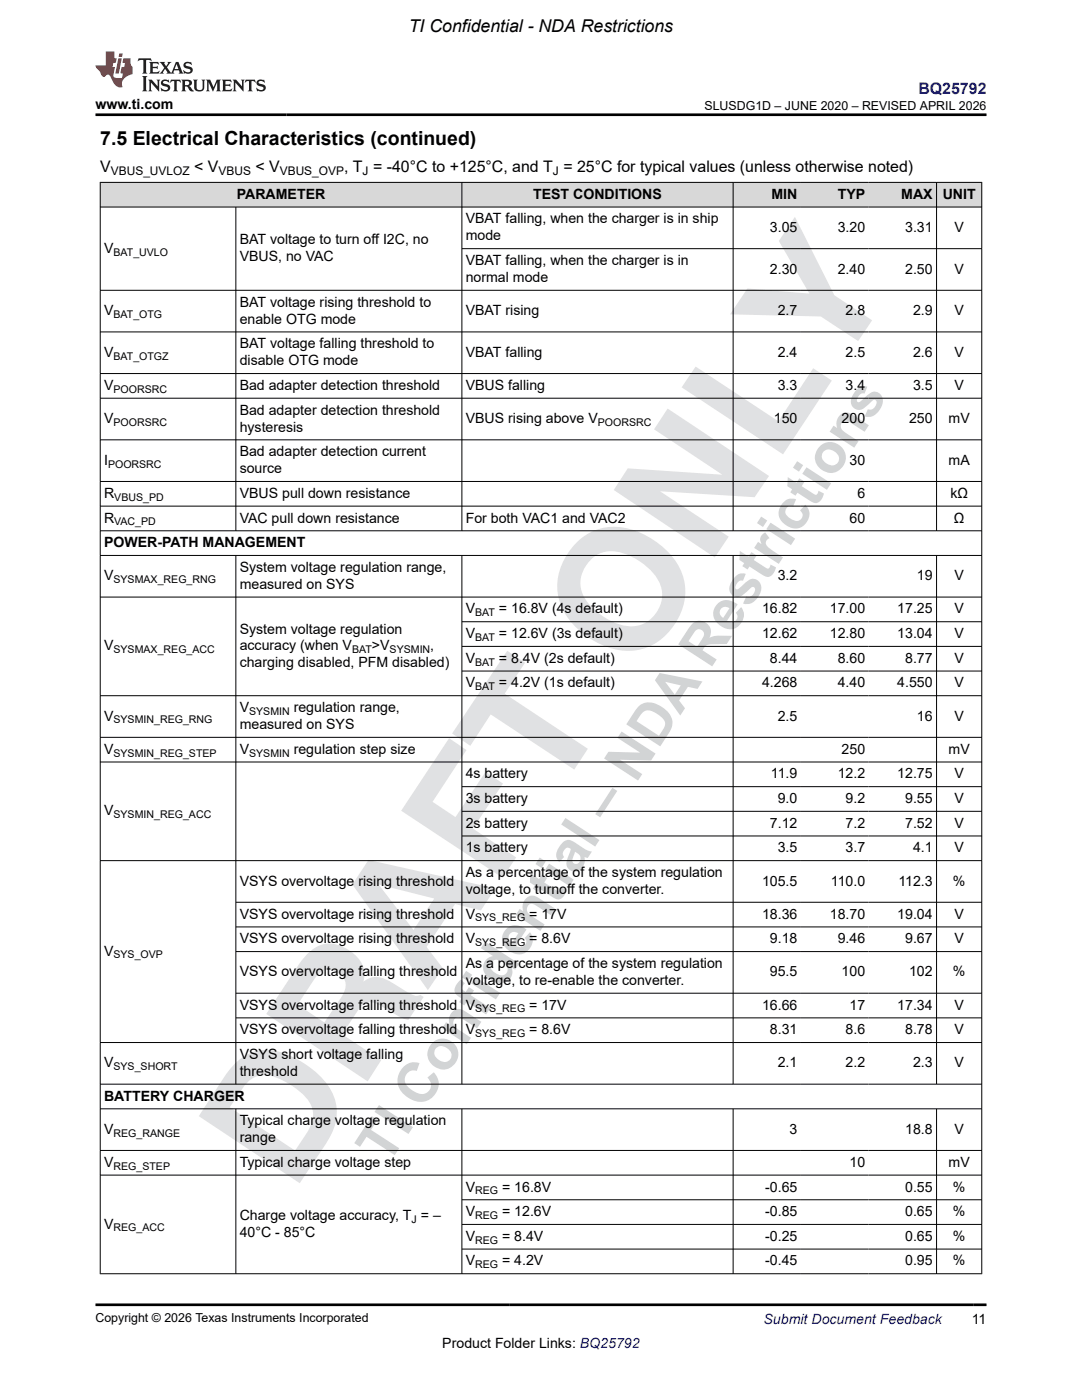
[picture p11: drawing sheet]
<svg xmlns="http://www.w3.org/2000/svg" width="216mm" height="279mm" viewBox="0 0 216 279" stroke-linecap="round" stroke-linejoin="round" font-family="sans-serif">
<defs><g id="words">
<text font-size="11.3" fill="#d2d4d5" x="77.3" y="232.7" transform="rotate(-57 77.3 232.7)">TI Confidential – NDA Restrictions</text>
<text font-size="3.9" x="20" y="28.8">7.5 Electrical Characteristics (continued)</text>
<text font-size="3.5" x="81.6" y="6.3">TI Confidential - NDA Restrictions</text>
<text font-size="3.2" fill="#00f" x="183.3" y="18.7">BQ25792</text>
<g font-size="3.2">
<text x="20" y="34.3">V</text>
<text x="38.7" y="34.3">&lt; V</text>
<text x="51" y="34.3">&lt; V</text>
<text x="68.7" y="34.3">, T = -40°C to +125°C, and T = 25°C for typical values (unless otherwise noted)</text>
</g>
<g font-size="2.8">
<text x="19" y="21.8">www.ti.com</text>
<text x="47.2" y="39.7">PARAMETER</text>
<text x="106.4" y="39.7">TEST CONDITIONS</text>
<text x="153.9" y="39.7">MIN</text>
<text x="167.2" y="39.7">TYP</text>
<text x="179.8" y="39.7">MAX</text>
<text x="188.1" y="39.7">UNIT</text>
<text x="92.9" y="44.6">VBAT falling, when the charger is in ship</text>
<text x="92.9" y="48">mode</text>
<text x="153.6" y="46.3">3.05</text>
<text x="167.1" y="46.3">3.20</text>
<text x="180.6" y="46.3">3.31</text>
<text x="190.4" y="46.3">V</text>
<text x="20.8" y="50.4">V</text>
<text x="47.8" y="48.7">BAT voltage to turn off I2C, no</text>
<text x="47.8" y="52.1">VBUS, no VAC</text>
<text x="92.9" y="52.9">VBAT falling, when the charger is in</text>
<text x="92.9" y="56.3">normal mode</text>
<text x="153.6" y="54.6">2.30</text>
<text x="167.1" y="54.6">2.40</text>
<text x="180.6" y="54.6">2.50</text>
<text x="190.4" y="54.6">V</text>
<text x="20.8" y="62.9">V</text>
<text x="47.8" y="61.2">BAT voltage rising threshold to</text>
<text x="47.8" y="64.6">enable OTG mode</text>
<text x="92.9" y="62.9">VBAT rising</text>
<text x="155.2" y="62.9">2.7</text>
<text x="168.7" y="62.9">2.8</text>
<text x="182.2" y="62.9">2.9</text>
<text x="190.4" y="62.9">V</text>
<text x="20.8" y="71.2">V</text>
<text x="47.8" y="69.5">BAT voltage falling threshold to</text>
<text x="92.9" y="71.2">VBAT falling</text>
<text x="155.2" y="71.2">2.4</text>
<text x="168.7" y="71.2">2.5</text>
<text x="182.2" y="71.2">2.6</text>
<text x="190.4" y="71.2">V</text>
<text x="20.8" y="77.8">V</text>
<text x="47.8" y="72.9">disable OTG mode</text>
<text x="47.8" y="77.8">Bad adapter detection threshold</text>
<text x="92.9" y="77.8">VBUS falling</text>
<text x="155.2" y="77.8">3.3</text>
<text x="168.7" y="77.8">3.4</text>
<text x="182.2" y="77.8">3.5</text>
<text x="190.4" y="77.8">V</text>
<text x="47.8" y="82.7">Bad adapter detection threshold</text>
<text x="20.8" y="84.4">V</text>
<text x="47.8" y="86.1">hysteresis</text>
<text x="92.9" y="84.4">VBUS rising above V</text>
<text x="154.4" y="84.4">150</text>
<text x="167.9" y="84.4">200</text>
<text x="181.4" y="84.4">250</text>
<text x="189.3" y="84.4">mV</text>
<text x="20.8" y="92.7">I</text>
<text x="47.8" y="91.1">Bad adapter detection current</text>
<text x="47.8" y="94.4">source</text>
<text x="169.5" y="92.7">30</text>
<text x="189.3" y="92.7">mA</text>
<text x="20.8" y="99.4">R</text>
<text x="47.8" y="99.4">VBUS pull down resistance</text>
<text x="171.1" y="99.4">6</text>
<text x="189.6" y="99.4">kΩ</text>
<text x="20.8" y="104.3">R</text>
<text x="47.8" y="104.3">VAC pull down resistance</text>
<text x="92.9" y="104.3">For both VAC1 and VAC2</text>
<text x="169.5" y="104.3">60</text>
<text x="190.3" y="104.3">Ω</text>
<text x="20.8" y="109.2">POWER-PATH MANAGEMENT</text>
<text x="20.8" y="115.8">V</text>
<text x="47.8" y="114.1">System voltage regulation range,</text>
<text x="47.8" y="117.5">measured on SYS</text>
<text x="155.2" y="115.8">3.2</text>
<text x="183" y="115.8">19</text>
<text x="190.4" y="115.8">V</text>
<text x="92.9" y="122.4">V</text>
<text x="99.6" y="122.4">= 16.8V (4s default)</text>
<text x="152" y="122.4">16.82</text>
<text x="165.6" y="122.4">17.00</text>
<text x="179" y="122.4">17.25</text>
<text x="190.4" y="122.4">V</text>
<text x="20.8" y="129.8">V</text>
<text x="47.8" y="126.4">System voltage regulation</text>
<text x="47.8" y="129.8">accuracy (when V</text>
<text x="74.2" y="129.8">&gt;V</text>
<text x="85.9" y="129.8">,</text>
<text x="92.9" y="127.4">V</text>
<text x="99.6" y="127.4">= 12.6V (3s default)</text>
<text x="152" y="127.4">12.62</text>
<text x="165.6" y="127.4">12.80</text>
<text x="179" y="127.4">13.04</text>
<text x="190.4" y="127.4">V</text>
<text x="47.8" y="133.2">charging disabled, PFM disabled)</text>
<text x="92.9" y="132.3">V</text>
<text x="92.9" y="137.2">V</text>
<text x="99.6" y="132.3">= 8.4V (2s default)</text>
<text x="99.6" y="137.2">= 4.2V (1s default)</text>
<text x="152" y="137.2">4.268</text>
<text x="153.6" y="132.3">8.44</text>
<text x="167.1" y="132.3">8.60</text>
<text x="167.1" y="137.2">4.40</text>
<text x="179" y="137.2">4.550</text>
<text x="180.6" y="132.3">8.77</text>
<text x="190.4" y="132.3">V</text>
<text x="190.4" y="137.2">V</text>
<text x="20.8" y="143.8">V</text>
<text x="47.8" y="142.1">V</text>
<text x="58.6" y="142.1">regulation range,</text>
<text x="155.2" y="143.8">2.5</text>
<text x="183" y="143.8">16</text>
<text x="190.4" y="143.8">V</text>
<text x="47.8" y="145.5">measured on SYS</text>
<text x="20.8" y="150.4">V</text>
<text x="47.8" y="150.4">V</text>
<text x="58.6" y="150.4">regulation step size</text>
<text x="92.9" y="155.3">4s battery</text>
<text x="153.8" y="155.3">11.9</text>
<text x="167.1" y="155.3">12.2</text>
<text x="167.9" y="150.4">250</text>
<text x="179" y="155.3">12.75</text>
<text x="189.3" y="150.4">mV</text>
<text x="190.4" y="155.3">V</text>
<text x="92.9" y="160.3">3s battery</text>
<text x="155.2" y="160.3">9.0</text>
<text x="168.7" y="160.3">9.2</text>
<text x="180.6" y="160.3">9.55</text>
<text x="190.4" y="160.3">V</text>
<text x="20.8" y="162.7">V</text>
<text x="92.9" y="165.2">2s battery</text>
<text x="153.6" y="165.2">7.12</text>
<text x="168.7" y="165.2">7.2</text>
<text x="180.6" y="165.2">7.52</text>
<text x="190.4" y="165.2">V</text>
<text x="92.9" y="170.1">1s battery</text>
<text x="155.2" y="170.1">3.5</text>
<text x="168.7" y="170.1">3.7</text>
<text x="182.2" y="170.1">4.1</text>
<text x="190.4" y="170.1">V</text>
<text x="47.8" y="176.7">VSYS overvoltage rising threshold</text>
<text x="92.9" y="175">As a percentage of the system regulation</text>
<text x="92.9" y="178.4">voltage, to turnoff the converter.</text>
<text x="152" y="176.7">105.5</text>
<text x="165.8" y="176.7">110.0</text>
<text x="179.3" y="176.7">112.3</text>
<text x="190.1" y="176.7">%</text>
<text x="47.8" y="183.3">VSYS overvoltage rising threshold</text>
<text x="92.9" y="183.3">V</text>
<text x="105.6" y="183.3">= 17V</text>
<text x="152" y="183.3">18.36</text>
<text x="165.6" y="183.3">18.70</text>
<text x="179" y="183.3">19.04</text>
<text x="190.4" y="183.3">V</text>
<text x="20.8" y="190.7">V</text>
<text x="47.8" y="188.3">VSYS overvoltage rising threshold</text>
<text x="92.9" y="188.3">V</text>
<text x="105.6" y="188.3">= 8.6V</text>
<text x="153.6" y="188.3">9.18</text>
<text x="167.1" y="188.3">9.46</text>
<text x="180.6" y="188.3">9.67</text>
<text x="190.4" y="188.3">V</text>
<text x="47.8" y="194.9">VSYS overvoltage falling threshold</text>
<text x="92.9" y="193.2">As a percentage of the system regulation</text>
<text x="92.9" y="196.6">voltage, to re-enable the converter.</text>
<text x="153.6" y="194.9">95.5</text>
<text x="167.9" y="194.9">100</text>
<text x="181.4" y="194.9">102</text>
<text x="190.1" y="194.9">%</text>
<text x="47.8" y="201.5">VSYS overvoltage falling threshold</text>
<text x="92.9" y="201.5">V</text>
<text x="105.6" y="201.5">= 17V</text>
<text x="152" y="201.5">16.66</text>
<text x="169.5" y="201.5">17</text>
<text x="179" y="201.5">17.34</text>
<text x="190.4" y="201.5">V</text>
<text x="47.8" y="206.4">VSYS overvoltage falling threshold</text>
<text x="92.9" y="206.4">V</text>
<text x="105.6" y="206.4">= 8.6V</text>
<text x="153.6" y="206.4">8.31</text>
<text x="168.7" y="206.4">8.6</text>
<text x="180.6" y="206.4">8.78</text>
<text x="190.4" y="206.4">V</text>
<text x="20.8" y="213">V</text>
<text x="47.8" y="211.3">VSYS short voltage falling</text>
<text x="47.8" y="214.7">threshold</text>
<text x="155.2" y="213">2.1</text>
<text x="168.7" y="213">2.2</text>
<text x="182.2" y="213">2.3</text>
<text x="190.4" y="213">V</text>
<text x="20.8" y="219.6">BATTERY CHARGER</text>
<text x="20.8" y="226.3">V</text>
<text x="47.8" y="224.6">Typical charge voltage regulation</text>
<text x="47.8" y="227.9">range</text>
<text x="157.5" y="226.3">3</text>
<text x="180.6" y="226.3">18.8</text>
<text x="190.4" y="226.3">V</text>
<text x="20.8" y="232.9">V</text>
<text x="47.8" y="232.9">Typical charge voltage step</text>
<text x="169.5" y="232.9">10</text>
<text x="189.3" y="232.9">mV</text>
<text x="92.9" y="237.8">V</text>
<text x="100.2" y="237.8">= 16.8V</text>
<text x="152.7" y="237.8">-0.65</text>
<text x="180.6" y="237.8">0.55</text>
<text x="190.1" y="237.8">%</text>
<text x="20.8" y="245.2">V</text>
<text x="47.8" y="243.5">Charge voltage accuracy, T = –</text>
<text x="92.9" y="242.7">V</text>
<text x="100.2" y="242.7">= 12.6V</text>
<text x="152.7" y="242.7">-0.85</text>
<text x="180.6" y="242.7">0.65</text>
<text x="190.1" y="242.7">%</text>
<text x="47.8" y="246.9">40°C - 85°C</text>
<text x="92.9" y="247.6">V</text>
<text x="100.2" y="247.6">= 8.4V</text>
<text x="152.7" y="247.6">-0.25</text>
<text x="180.6" y="247.6">0.65</text>
<text x="190.1" y="247.6">%</text>
<text x="92.9" y="252.6">V</text>
<text x="100.2" y="252.6">= 4.2V</text>
<text x="152.7" y="252.6">-0.45</text>
<text x="180.6" y="252.6">0.95</text>
<text x="190.1" y="252.6">%</text>
<text x="88.3" y="269">Product Folder Links: BQ25792</text>
<text x="193.9" y="264.2">11</text>
</g>
<text font-size="2.8" fill="#00f" x="152.4" y="264.2">Submit Document Feedback</text>
<g font-size="2.5">
<text x="140.6" y="21.9">SLUSDG1D – JUNE 2020 – REVISED APRIL 2026</text>
<text x="19" y="263.9">Copyright © 2026 Texas Instruments Incorporated</text>
</g>
<g font-size="2.4">
<text x="22.1" y="34.9">VBUS_UVLOZ</text>
<text x="43.6" y="34.9">VBUS</text>
<text x="55.8" y="34.9">VBUS_OVP</text>
<text x="72.4" y="34.9">J</text>
<text x="110.3" y="34.9">J</text>
</g>
<g font-size="2.1">
<text x="22.6" y="51">BAT_UVLO</text>
<text x="22.6" y="63.5">BAT_OTG</text>
<text x="22.6" y="71.8">BAT_OTGZ</text>
<text x="22.6" y="78.4">POORSRC</text>
<text x="22.6" y="85">POORSRC</text>
<text x="119.3" y="85">POORSRC</text>
<text x="21.6" y="93.3">POORSRC</text>
<text x="22.8" y="99.9">VBUS_PD</text>
<text x="22.8" y="104.8">VAC_PD</text>
<text x="22.6" y="116.4">SYSMAX_REG_RNG</text>
<text x="94.8" y="123">BAT</text>
<text x="22.6" y="130.4">SYSMAX_REG_ACC</text>
<text x="70.3" y="130.4">BAT</text>
<text x="77.8" y="130.4">SYSMIN</text>
<text x="94.8" y="127.9">BAT</text>
<text x="94.8" y="132.8">BAT</text>
<text x="94.8" y="137.8">BAT</text>
<text x="49.7" y="142.7">SYSMIN</text>
<text x="22.6" y="144.4">SYSMIN_REG_RNG</text>
<text x="22.6" y="151">SYSMIN_REG_STEP</text>
<text x="49.7" y="151">SYSMIN</text>
<text x="22.6" y="163.3">SYSMIN_REG_ACC</text>
<text x="94.8" y="183.9">SYS_REG</text>
<text x="22.6" y="191.3">SYS_OVP</text>
<text x="94.8" y="188.8">SYS_REG</text>
<text x="94.8" y="202.1">SYS_REG</text>
<text x="94.8" y="207">SYS_REG</text>
<text x="22.6" y="213.6">SYS_SHORT</text>
<text x="22.6" y="226.8">REG_RANGE</text>
<text x="22.6" y="233.4">REG_STEP</text>
<text x="94.8" y="238.4">REG</text>
<text x="22.6" y="245.7">REG_ACC</text>
<text x="82.1" y="244">J</text>
<text x="94.8" y="243.3">REG</text>
<text x="94.8" y="248.2">REG</text>
<text x="94.8" y="253.1">REG</text>
</g>
</g></defs>
<g fill="#e0e1e3">
<path d="M46.6 212.5l-1.8 2.3-5.1 8 20.1 13.3 4.5-6.7a11.8 11.8 0 0 0 2.8-9 12.8 12.8 0 0 0-6.1-8 13.7 13.7 0 0 0-9.1-2.8 8.9 8.9 0 0 0-5.3 2.9zM49.7 215.7a5.3 5.3 0 0 1 6.2-.3 14.6 14.6 0 0 1 5.8 4.6 5 5 0 0 1 0 5.3l-2.8 4.3-13.1-8.6 2.6-3.7z" fill-rule="evenodd"/>
<path d="M61.3 190.4l-1.7 2-6.5 10 20.3 13.4 2.7-4.2-7.8-5.2 2.9-4.5a3.2 3.2 0 0 1 3-1.9 29.1 29.1 0 0 1 5.5 2.9l1.8 .6 3-4.5-.6-.5a1.97 1.97 0 0 1-2.3-.3l-.5-.3a15.7 15.7 0 0 0-5.7-2.9 3.9 3.9 0 0 0-2.9 .9 5.3 5.3 0 0 0-2.7-6.2 6.1 6.1 0 0 0-8.5 .7zM63.3 194.7a3.3 3.3 0 0 1 3.3-1 3.3 3.3 0 0 1 2.4 2.6 4.4 4.4 0 0 1-1 2.8l-3.3 4.9-5.3-3.5z" fill-rule="evenodd"/>
<path d="M73.5 171.6l-3.2 4.9 15.1 21.1 2.9-4.4-3.2-4.2 5.7-8.6 5.2 1.3 2.8-4.4zM75.6 176.5l11.1 2.8-4.2 6.3z" fill-rule="evenodd"/>
<path d="M89.6 147.3l3.5 2.4-6.8 10.3 4.6 3.1 6-9.1 3.5 2.4-6 9 8.6 5.7-2.7 4.1-20.3-13.4z" fill-rule="evenodd"/>
<path d="M101.2 129.9l3.6 2.3-4.1 6.2 16.6 11-2.7 4.2-16.7-11-4.1 6.2-3.6-2.4z" fill-rule="evenodd"/>
<path d="M115.2 108.2a11.6 11.6 0 0 0-2.8 13.7 16.1 16.1 0 0 0 12.8 8 11.3 11.3 0 0 0 10.2-6.6 10.9 10.9 0 0 0-2.5-13.5 15.2 15.2 0 0 0-12-4.5 10.3 10.3 0 0 0-5.7 2.9zM117.6 112a6.2 6.2 0 0 1 7.6-1.3 11.2 11.2 0 0 1 6.8 6.7 6.4 6.4 0 0 1-2.5 6.4 6.4 6.4 0 0 1-6.8 .5 11.7 11.7 0 0 1-6.6-6.2 6.1 6.1 0 0 1 1.5-6.1z" fill-rule="evenodd"/>
<path d="M133.2 81.5l20.3 13.5-2.9 4.2-18.9-1.2 13.7 9.1-2.8 4.2-20.1-13.5 2.8-4.3 18.8 1.2-13.6-9z" fill-rule="evenodd"/>
<path d="M138.8 73.2l16.5 10.9 7-10.6 3.7 2.4-9.8 14.8-20.2-13.4z" fill-rule="evenodd"/>
<path d="M158.6 43.3l7.9 15.6 7.5 5-2.8 4.2-7.4-4.9-18.1-.5 3.4-5.1 12.4 1-6.1-10.5z" fill-rule="evenodd"/>
</g>
<g fill="#d8d8d8">
<path d="M20 36.4h175.9v4.9h-175.9z" fill-rule="evenodd"/>
<path d="M20.1 36.5h72v4.8h-72z" fill-rule="evenodd"/>
<path d="M92.2 36.5h54v4.8h-54z" fill-rule="evenodd"/>
<path d="M146.3 36.5h13.5v4.8h-13.5z" fill-rule="evenodd"/>
<path d="M159.8 36.5h13.5v4.8h-13.5z" fill-rule="evenodd"/>
<path d="M173.3 36.5h13.5v4.8h-13.5z" fill-rule="evenodd"/>
<path d="M186.9 36.5h8.9v4.8h-8.9z" fill-rule="evenodd"/>
</g>
<g fill="none" stroke="#000" stroke-width=".2">
<path d="M19.9 36.4h176.1M20 36.3v218M92.2 36.3v69.7M146.3 36.3v69.7M186.9 36.3v69.7M195.9 36.3v218M19.9 41.3h176.1M47.1 41.3v64.7M92.2 49.6h103.8M196 57.9h-176.1M19.9 66.2h176.1M19.9 74.6h176.1"/>
<path d="M19.9 79.5h176.1M19.9 87.8h176.1M19.9 96.1h176.1M19.9 101h176.1M19.9 105.9h176.1M19.9 110.9h176.1M19.9 119.2h176.1M47.1 110.9v105.5M92.2 110.9v105.5M146.3 110.9v105.5M186.9 110.9v105.5M19.9 138.8h176.1"/>
<path d="M92.2 124.1h103.8M92.2 129h103.8M92.2 133.9h103.8M19.9 147.2h176.1M19.9 152.1h176.1M92.2 157h103.8M92.2 161.9h103.8M92.2 166.8h103.8M196 171.8h-176.1M47.1 180.1h148.9M47.1 185h148.9M47.1 189.9h148.9"/>
<path d="M47.1 198.2h148.9M19.9 208.1h176.1M19.9 216.4h176.1M47.1 203.1h148.9M19.9 221.3h176.1M19.9 229.6h176.1M19.9 234.5h176.1M47.1 221.3v33M92.2 221.3v33M92.2 239.4h103.8M146.3 221.3v33M186.9 221.3v33"/>
<path d="M92.2 244.4h103.8M92.2 249.3h103.8M196 254.2h-176.1"/>
</g>
<path d="M27.7 11.6l-.2 .6 .5-.2h.6v.1v2.2l-.2 .4h1l-.2-.4v-2.2v-.1h.5l.5 .2-.1-.6zM29.8 12.4l.2 .3v1.6l-.2 .4h1.9l.1-.6a1.08 1.08 0 0 1-1.3 .2v-.7h.6l.4 .2v-.7l-.4 .2h-.6v-.5l.2-.2a1 1 0 0 1 1 .3l-.1-.5zM31.8 12.4l1 1.1-1 1.2h.9l-.2-.2 .4-.8 .5 .8-.2 .2h1.6l-.2-.2 .1-.5h1l.1 .5-.1 .2h.9l-.2-.4-.8-1.9h-.5l-1 2.1-.8-1.1 .9-1h-.8l.2 .2-.5 .6-.3-.6 .1-.2zM35.2 12.8l.4 1h-.8zM36.8 12.5a.65 .65 0 0 0-.2 .7 .65 .65 0 0 0 .6 .5l.7 .1 .1 .3a.79 .79 0 0 1-.7 .4 .79 .79 0 0 1-.7-.5l.1 .7 .2-.1a.93 .93 0 0 0 1.1 0 .93 .93 0 0 0 .4-.9 1.46 1.46 0 0 0-1.2-.6l-.1-.3a1.09 1.09 0 0 1 1.2 .2l-.2-.6-.1 .1-.6-.2zM28.4 15.2l.2 .4v2.2l-.2 .4h1l-.2-.4v-2.2l.2-.4zM29.6 15.9l.2 .4v1.5l-.2 .4h.8l-.3-.4v-1.3l1.7 1.8v-2l.2-.4h-.8l.2 .2 .1 1.1-1.2-1.3zM32.3 16a.65 .65 0 0 0-.2 .8 .65 .65 0 0 0 .7 .4l.6 .2 .1 .2a.79 .79 0 0 1-.7 .4 .79 .79 0 0 1-.7-.5l.1 .7 .2-.1a.93 .93 0 0 0 1.1 .1 .93 .93 0 0 0 .4-1 1.46 1.46 0 0 0-1.2-.5l-.1-.4a1.09 1.09 0 0 1 1.2 .2l-.2-.6-.1 .1-.6-.1zM34.1 15.9l-.1 .6a.63 .63 0 0 1 .7-.3l.1 1.6-.3 .4h1l-.2-.4v-1.6a.66 .66 0 0 1 .8 .3l-.1-.6zM36.2 15.9l.2 .4v1.5l-.2 .4h.9l-.2-.2v-.7h.5l.1 .2a.79 .79 0 0 0 1.2 .6l-1-.9a.61 .61 0 0 0 .6-.6 .61 .61 0 0 0-.5-.7zM36.9 16.2h.2a.47 .47 0 0 1 .5 .1 .47 .47 0 0 1 .1 .5l-.2 .1-.6 .1zM38.5 15.9l.2 .2a2.27 2.27 0 0 0 .4 2 1.04 1.04 0 0 0 1.7-.7v-1.3l.2-.2h-.8l.2 .4v1.1a.6 .6 0 0 1-.6 .6 .6 .6 0 0 1-.6-.6v-1.1l.3-.4zM41.1 15.9l.2 .4v1.5l-.2 .4h.7l-.2-.4v-1.4l.9 1.9 .8-1.9v1.4l-.2 .4h1l-.3-.4v-1.5l.3-.4h-.8l-.7 1.5-.7-1.5zM44.3 15.9l.2 .4v1.5l-.2 .4h1.9l.1-.6a1.09 1.09 0 0 1-1.3 .2v-.7h.6l.4 .2v-.6l-.4 .2h-.6v-.6l.2-.1a1.01 1.01 0 0 1 1 .3l-.1-.6zM46.4 15.9l.3 .4v1.5l-.3 .4h.8l-.2-.4v-1.3l1.6 1.8v-2l.2-.4h-.7l.2 .2v1.1l-1.2-1.3zM49 15.9l-.1 .6a.63 .63 0 0 1 .8-.3v1.6l-.3 .4h1l-.2-.4v-1.6a.66 .66 0 0 1 .8 .3l-.1-.6zM51.4 16a.65 .65 0 0 0-.2 .8 .65 .65 0 0 0 .6 .4l.6 .2 .2 .2a.79 .79 0 0 1-.8 .4 .79 .79 0 0 1-.6-.5l.1 .7 .2-.1a.93 .93 0 0 0 1 .1 .93 .93 0 0 0 .5-1 1.46 1.46 0 0 0-1.3-.5l-.1-.4a1.09 1.09 0 0 1 1.3 .2l-.2-.6-.2 .1-.5-.1z" fill="#231f20"/>
<path d="M21.1 10.3v2.7h-2.1l.1 .4 .9 1a.95 .95 0 0 0 .9 .9 .59 .59 0 0 1 .6-.4 .59 .59 0 0 1 .5 .3l.4 .8a1.59 1.59 0 0 0 2.1 1.4 1.61 1.61 0 0 1 1-2.3l1-.3-.1-1.5a1.59 1.59 0 0 1-.4-1.7h-1.4l-.2 .9h.5l-.1 .9h-.5l-.2 .9v.3l.4 .1-.2 .9h-.6a.73 .73 0 0 1-1.1-.7l.3-1.5h-.5l.2-.9h.5l.2-.9h-.5v-1.3zM23.6 11.6l-.6 3.1h.7l.6-3.1zM23.8 10.7l-.1 .6h.7l.1-.6z" fill="#ed1c24"/>
<path d="M19 22.9h177.8M19 260.4h177.8" fill="none" stroke="#000" stroke-width=".53"/>
<use href="#words"/>
</svg>
